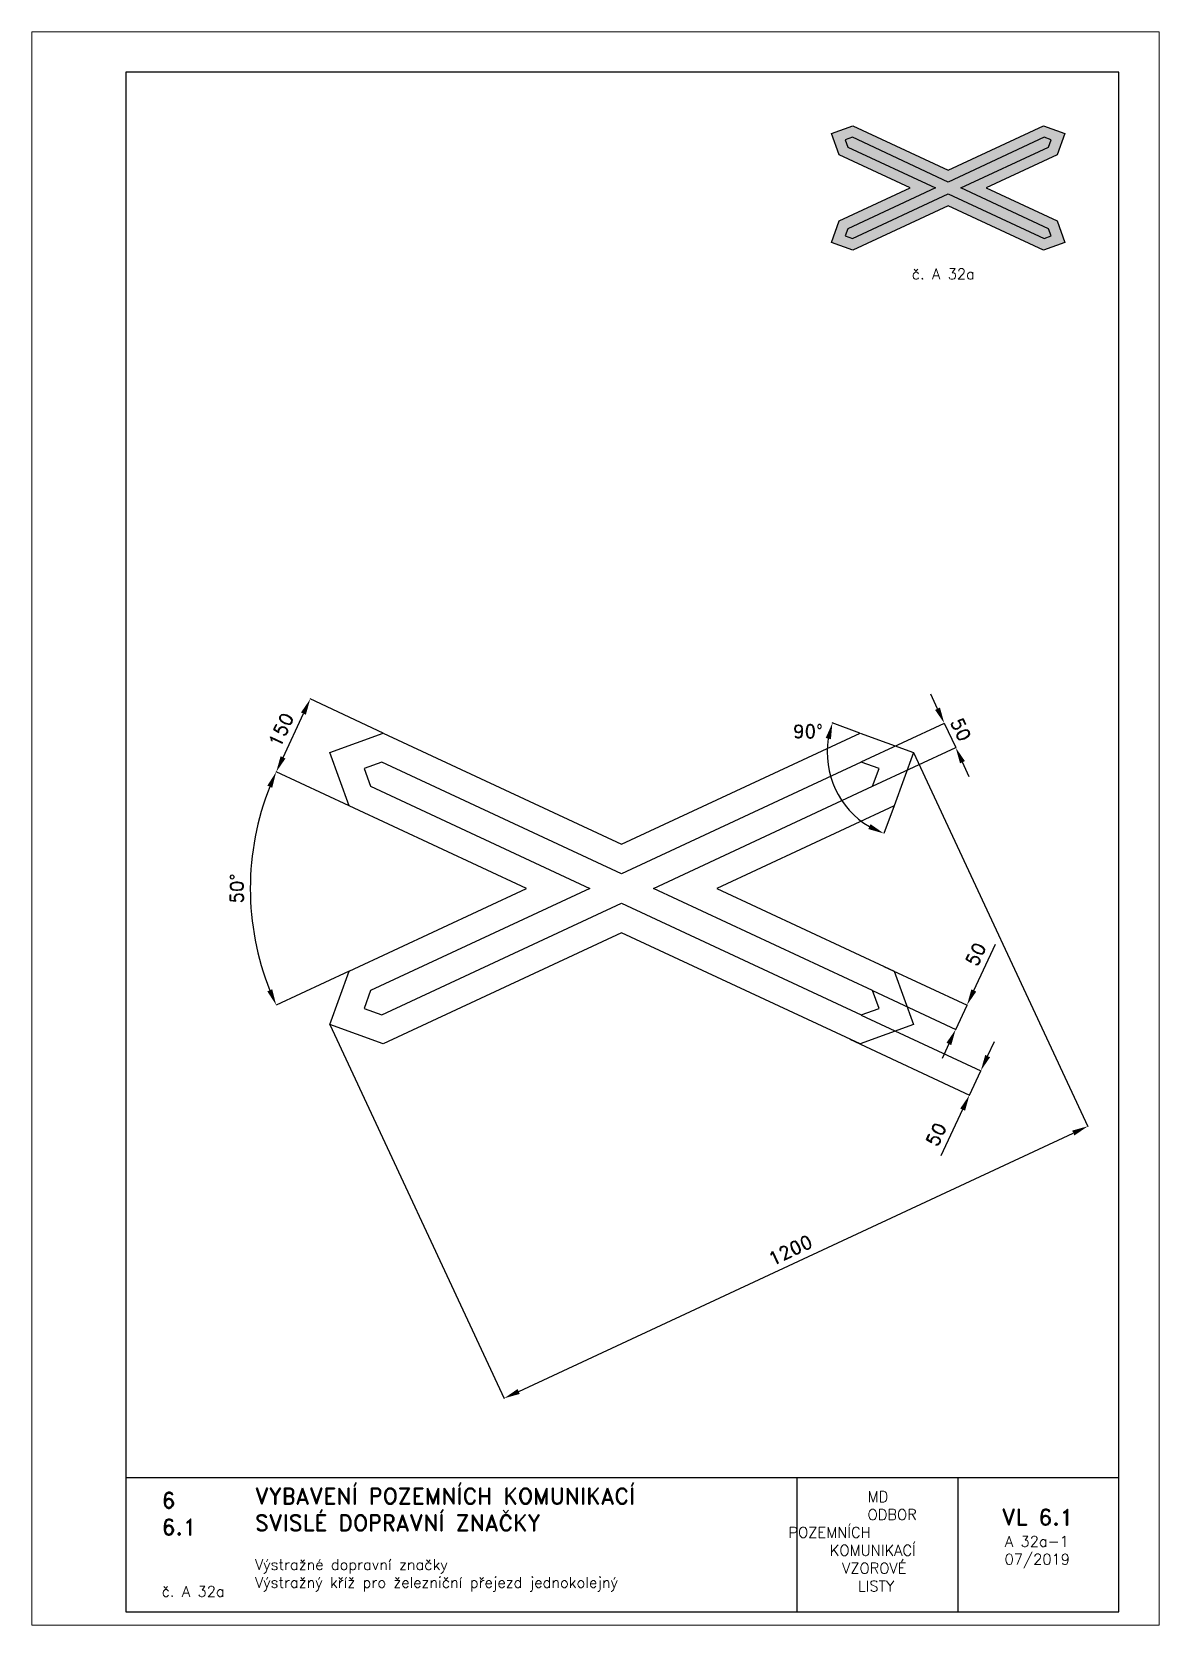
# Paper-space layout 'A 32a-1' of a CAD drawing. Header units: millimetres. Extents: x 0 to 210, y 0 to 297.
# The model-space entities are those that its viewports show. They can reach past a viewport. Long polylines and large blocks are cut down to what shows.
import ezdxf

# ---------------------------------------------------------------- set-up
doc = ezdxf.new("R2010")
doc.units = ezdxf.units.MM
doc.header["$LTSCALE"] = 5
for name, color, linetype in [('Kóty', 2, 'Continuous'), ('Rozpiska', 7, 'Continuous'), ('Značka', 7, 'Continuous')]:
    doc.layers.add(name, color=color, linetype=linetype)
doc.layers.add('Rámeček', color=6, linetype='Continuous', plot=False)
doc.styles.get("Standard").update_dxf_attribs({"font": 'romand.shx', "height": 25})
doc.dimstyles.get("Standard").update_dxf_attribs({"dimtxt": 25, "dimasz": 30, "dimexe": 0.18, "dimexo": 0.0625, "dimgap": 12.5, "dimtad": 1, "dimdec": 0, "dimzin": 0, "dimdsep": 46, "dimtxsty": 'Standard', "dimcen": 0.09, "dimadec": 0, "dimazin": 0, "dimtfac": 1, "dimtdec": 0, "dimtofl": 0, "dimtmove": 0, "dimatfit": 3, "dimfxl": 1, "dimtolj": 1, "dimtzin": 0, "dimarcsym": 0})

# ---------------------------------------------------------------- blocks, each defined once
blk = doc.blocks.new('*D1')
at = {"layer": 'Defpoints', "color": 0, "transparency": 16777216}
for p in [(805.5, 24.3), (784.3, -21), (960.2, -47.8)]:
    blk.add_point(p, dxfattribs=at)
at = {"layer": 'Kóty', "color": 0, "lineweight": -2, "transparency": 16777216}
for p, q in [((972.9, -20.7), (1013.2, 65.9)), ((805.5, 24.3), (960.4, -47.9)), ((784.4, -21), (939.2, -93.2)), ((926.4, -120.4), (913.7, -147.5))]:
    blk.add_line(p, q, dxfattribs=at)
at = {"layer": 'Kóty', "color": 0, "transparency": 16777216}
for points in [[(968.3, -18.5), (977.4, -22.8), (960.2, -47.8)], [(921.9, -118.2), (930.9, -122.5), (939.1, -93.2)]]:
    blk.add_solid(points, dxfattribs=at)
at = {"layer": 'Kóty', "color": 0, "transparency": 16777216, "insert": (976.7, 46.8), "char_height": 25, "attachment_point": 5, "rotation": 65}
blk.add_mtext('\\A1;50', dxfattribs=at)
blk = doc.blocks.new('*D2')
at = {"layer": 'Defpoints', "color": 0, "transparency": 16777216}
for p in [(763.2, -66.3), (742.1, -111.6), (964.8, -215.5)]:
    blk.add_point(p, dxfattribs=at)
at = {"layer": 'Kóty', "color": 0, "lineweight": -2, "transparency": 16777216}
for p, q in [((763.3, -66.4), (986.1, -170.3)), ((742.1, -111.7), (964.9, -215.6)), ((998.6, -143), (1011.3, -115.8)), ((952.1, -242.7), (911.7, -329.2))]:
    blk.add_line(p, q, dxfattribs=at)
at = {"layer": 'Kóty', "color": 0, "transparency": 16777216}
for points in [[(994.1, -140.9), (1003.1, -145.1), (985.9, -170.2)], [(947.6, -240.6), (956.6, -244.8), (964.8, -215.5)]]:
    blk.add_solid(points, dxfattribs=at)
at = {"layer": 'Kóty', "color": 0, "transparency": 16777216, "insert": (902.9, -289), "char_height": 25, "attachment_point": 5, "rotation": 65}
blk.add_mtext('\\A1;50', dxfattribs=at)
blk = doc.blocks.new('*D3')
at = {"layer": 'Defpoints', "color": 0, "transparency": 16777216}
for p in [(-263.3, 522.7), (-127.4, 459.3), (-190.8, 323.3)]:
    blk.add_point(p, dxfattribs=at)
at = {"layer": 'Kóty', "color": 0, "lineweight": -2, "transparency": 16777216}
for p, q in [((-127.4, 459.3), (-263.5, 522.8)), ((-314, 413.9), (-276, 495.5)), ((-190.8, 323.4), (-326.9, 386.8))]:
    blk.add_line(p, q, dxfattribs=at)
at = {"layer": 'Kóty', "color": 0, "transparency": 16777216}
for points in [[(-280.5, 497.6), (-271.5, 493.4), (-263.3, 522.7)], [(-318.6, 416), (-309.5, 411.8), (-326.7, 386.7)]]:
    blk.add_solid(points, dxfattribs=at)
at = {"layer": 'Kóty', "color": 0, "transparency": 16777216, "insert": (-317.7, 465.3), "char_height": 25, "attachment_point": 5, "rotation": 65}
blk.add_mtext('\\A1;150', dxfattribs=at)
blk = doc.blocks.new('*D4')
at = {"layer": 'Defpoints', "color": 0, "transparency": 16777216}
for p in [(-190.8, 323.3), (-369.6, 244), (139.3, 169.4), (139.3, 169.4), (-190.8, 15.5)]:
    blk.add_point(p, dxfattribs=at)
at = {"layer": 'Kóty', "color": 0, "lineweight": -2, "transparency": 16777216}
for p, q in [((-190.8, 323.4), (-327, 386.9)), ((-190.8, 15.5), (-327, -48))]:
    blk.add_line(p, q, dxfattribs=at)
blk.add_arc((139.3, 169.4), 514.3, 158.3428, 201.6572, dxfattribs=at)
at = {"layer": 'Kóty', "color": 0, "transparency": 16777216}
for points in [[(-343.3, 361.2), (-334.1, 357.3), (-326.8, 386.8)], [(-334.1, -18.4), (-343.3, -22.3), (-326.8, -47.9)]]:
    blk.add_solid(points, dxfattribs=at)
at = {"layer": 'Kóty', "color": 0, "transparency": 16777216, "insert": (-400, 169.4), "char_height": 25, "attachment_point": 5, "rotation": 90}
blk.add_mtext('\\A1;50°', dxfattribs=at)
blk = doc.blocks.new('*D5')
at = {"layer": 'Defpoints', "color": 0, "transparency": 16777216}
for p in [(860.5, 423), (-227, -84.1), (1185.4, -273.7)]:
    blk.add_point(p, dxfattribs=at)
at = {"layer": 'Kóty', "color": 0, "lineweight": -2, "transparency": 16777216}
for p, q in [((860.6, 423), (1185.5, -273.9)), ((-227, -84.2), (97.9, -781)), ((125, -768.2), (1158.2, -286.4))]:
    blk.add_line(p, q, dxfattribs=at)
at = {"layer": 'Kóty', "color": 0, "transparency": 16777216}
for points in [[(1156.1, -281.9), (1160.3, -290.9), (1185.4, -273.7)], [(122.9, -763.6), (127.1, -772.7), (97.8, -780.9)]]:
    blk.add_solid(points, dxfattribs=at)
at = {"layer": 'Kóty', "color": 0, "transparency": 16777216, "insert": (631.1, -504.6), "char_height": 25, "attachment_point": 5, "rotation": 25}
blk.add_mtext('\\A1;1200', dxfattribs=at)

msp = doc.modelspace()

# ---------------------------------------------------------------- linework, layer by layer
at = {"layer": 'Kóty'}
for p, q in [((905.3, 504.6), (892.6, 531.7)), ((760.8, 459.3), (709.3, 478.1)), ((763.3, 405.3), (918.1, 477.4)), ((784.4, 359.9), (939.2, 432.1)), ((964.4, 377.7), (951.7, 404.9)), ((824.2, 323.3), (805.5, 271.8))]:
    msp.add_line(p, q, dxfattribs=at)
for points in [[(917.9, 477.4), (939.1, 432.1)], [(939.1, -93.2), (960.2, -47.8)], [(964.8, -215.5), (985.9, -170.2)]]:
    msp.add_lwpolyline(points, dxfattribs=at)
msp.add_arc((860.5, 423), 160.8, 170.7062, 239.2938, dxfattribs=at)
for points in [[(909.8, 506.7), (900.7, 502.4), (917.9, 477.4)], [(697, 450.2), (706.7, 447.7), (709.4, 478)], [(956.3, 407), (947.2, 402.8), (939.1, 432.1)], [(780.6, 289.3), (776.3, 280.3), (805.5, 271.9)]]:
    msp.add_solid(points, dxfattribs=at)
at = {"layer": 'Značka', "color": 1}
for points in [[(760.9, -120.4), (316.7, 86.7), (-127.4, -120.4), (-227, -84.1), (-190.8, 15.5), (139.3, 169.4), (-190.8, 323.3), (-227, 423), (-127.4, 459.3), (316.7, 252.2), (760.9, 459.3), (860.5, 423), (824.2, 323.3), (494.2, 169.4), (824.2, 15.5), (860.5, -84.1)], [(763.2, -66.3), (796.4, -54.2), (784.3, -21), (375.9, 169.4), (784.3, 359.9), (796.4, 393.1), (763.2, 405.2), (316.7, 197), (-129.7, 405.2), (-163, 393.1), (-150.9, 359.9), (257.6, 169.4), (-150.9, -21), (-163, -54.2), (-129.7, -66.3), (316.7, 141.9)]]:
    msp.add_lwpolyline(points, close=True, dxfattribs=at)

# ---------------------------------------------------------------- texts
at = {"layer": 'Kóty', "char_height": 25, "attachment_point": 5}
for s, insert, rotation in [('\\A1;50', (948.6, 465.8), 295), ('\\A1;90°', (664, 462.4), 0.1926)]:
    msp.add_mtext(s, dxfattribs=dict(at, insert=insert, rotation=rotation))

# ---------------------------------------------------------------- dimensions: what is measured, and where the dimension line sits
at = {"layer": 'Kóty'}
for p1, p2, distance, picture, middle in [((-190.8, 323.3), (-127.4, 459.3), 150, '*D3', (-317.7, 465.3)), ((-227, -84.1), (860.5, 423), -768.8, '*D5', (631.1, -504.6)), ((784.3, -21), (805.5, 24.3), -170.7, '*D1', (976.7, 46.8)), ((763.2, -66.3), (742.1, -111.6), 245.7, '*D2', (902.9, -289))]:
    dim = msp.add_aligned_dim(p1=p1, p2=p2, distance=distance, dimstyle='Standard', dxfattribs=at)
    dim.commit()
    dim.dimension.update_dxf_attribs({"geometry": picture, "text_midpoint": middle})
dim = msp.add_angular_dim_2l(base=(-369.6, 244), line1=((139.3, 169.4), (-190.8, 323.3)), line2=((-190.8, 15.5), (139.3, 169.4)), dimstyle='Standard', dxfattribs=at)
dim.commit()
dim.dimension.update_dxf_attribs({"geometry": '*D4', "text_midpoint": (-400, 169.4)})

psp = doc.layouts.new('A 32a-1')

# ---------------------------------------------------------------- hatches: boundary and pattern name
at = {"layer": 'Značka'}
h = psp.add_hatch(color=10, dxfattribs=at)
h.dxf.hatch_style = 1
h.paths.add_polyline_path([(188.47, 256.31), (170.71, 264.6), (152.94, 256.31), (148.96, 257.76), (150.41, 261.75), (163.61, 267.91), (150.41, 274.06), (148.96, 278.05), (152.94, 279.5), (170.71, 271.22), (188.47, 279.5), (192.46, 278.05), (191.01, 274.06), (177.81, 267.91), (191.01, 261.75), (192.46, 257.76)])
h = psp.add_hatch(color=255, dxfattribs=at)
h.dxf.hatch_style = 1
h.paths.add_polyline_path([(188.57, 258.47), (189.9, 258.96), (189.41, 260.29), (173.08, 267.91), (189.41, 275.52), (189.9, 276.85), (188.57, 277.34), (170.71, 269.01), (152.85, 277.34), (151.52, 276.85), (152.01, 275.52), (168.34, 267.91), (152.01, 260.29), (151.52, 258.96), (152.85, 258.47), (170.71, 266.8)])

# ---------------------------------------------------------------- linework, layer by layer
at = {"layer": 'Rozpiska', "color": 7}
for p, q in [((17.5, 27.5), (202.5, 27.5)), ((142.5, 27.5), (142.5, 2.5)), ((172.5, 27.5), (172.5, 2.5))]:
    psp.add_line(p, q, dxfattribs=at)
psp.add_lwpolyline([(17.5, 2.5), (202.5, 2.5), (202.5, 289.5), (17.5, 289.5)], close=True, dxfattribs=at)
at = {"layer": 'Značka', "color": 10}
psp.add_lwpolyline([(188.47, 256.31), (170.71, 264.6), (152.94, 256.31), (148.96, 257.76), (150.41, 261.75), (163.61, 267.91), (150.41, 274.06), (148.96, 278.05), (152.94, 279.5), (170.71, 271.22), (188.47, 279.5), (192.46, 278.05), (191.01, 274.06), (177.81, 267.91), (191.01, 261.75), (192.46, 257.76)], close=True, dxfattribs=at)
at = {"layer": 'Značka', "color": 255}
psp.add_lwpolyline([(188.57, 258.47), (189.9, 258.96), (189.41, 260.29), (173.08, 267.91), (189.41, 275.52), (189.9, 276.85), (188.57, 277.34), (170.71, 269.01), (152.85, 277.34), (151.52, 276.85), (152.01, 275.52), (168.34, 267.91), (152.01, 260.29), (151.52, 258.96), (152.85, 258.47), (170.71, 266.8)], close=True, dxfattribs=at)

# ---------------------------------------------------------------- texts
at = {"layer": 'Rozpiska', "color": 7, "attachment_point": 1}
for s, width, heights, insert, char_height in [('\\pi2.09715;{\\C6;č. A 32a}', 17.9086, [2.67], (161.82, 252.87), 2), ('6', 149.0422, [0], (24.17, 24.77), 3), ('{\\C6;VYBAVENÍ POZEMNÍCH KOMUNIKACÍ\\P}SVISLÉ DOPRAVNÍ ZNAČKY{\\H1.34524x; }', 149.0422, [0], (41.56, 25.56), 3), ('\\pi14.7414;{\\C6;MD\\P\\pi2.36044;}ODBOR POZEMNÍCH{\\H1.57143x; }\\P\\pi7.69378;KOMUNIKACÍ{\\H1.5x; }\\P\\pi9.97949;{\\C6;VZOROVÉ\\H1.47619x; \\H0.67742x;\\P\\pi12.93187;LISTY\\H1.26984x; }', 33.1018, [0], (140.95, 24.95), 2), ('\\pi1.03113;{\\H1.5x;\\C6;VL 6.1\\P\\pi1.60252;\\H0.66667x;A 32a-1\\H1.66666x; \\H0.6x;\\P\\pi1.5549;07/2019\\H1.80159x; }', 16.0623, [0], (179.66, 21.61), 2), ('6.1', 149.0422, [0], (24.17, 19.78), 3), ('{\\C6;Výstražné dopravní značky\\P}Výstražný kříž pro železniční přejezd jednokolejný{\\H1.83333x; }', 149.0422, [0], (41.56, 12.29), 2), ('{\\C6;č. A 32a}', 15.2997, [2.67], (24.17, 7.28), 2)]:
    psp.add_mtext_dynamic_manual_height_columns(s, width=width, gutter_width=100, heights=heights, dxfattribs=dict(at, insert=insert, char_height=char_height))

# ---------------------------------------------------------------- viewports
at = {"layer": 'Rámeček'}
psp.add_viewport(center=(105, 148.5), size=(210, 297), view_center_point=(268.09, 281.29), view_height=2970, dxfattribs=at)

doc.saveas('drawing.dxf')
